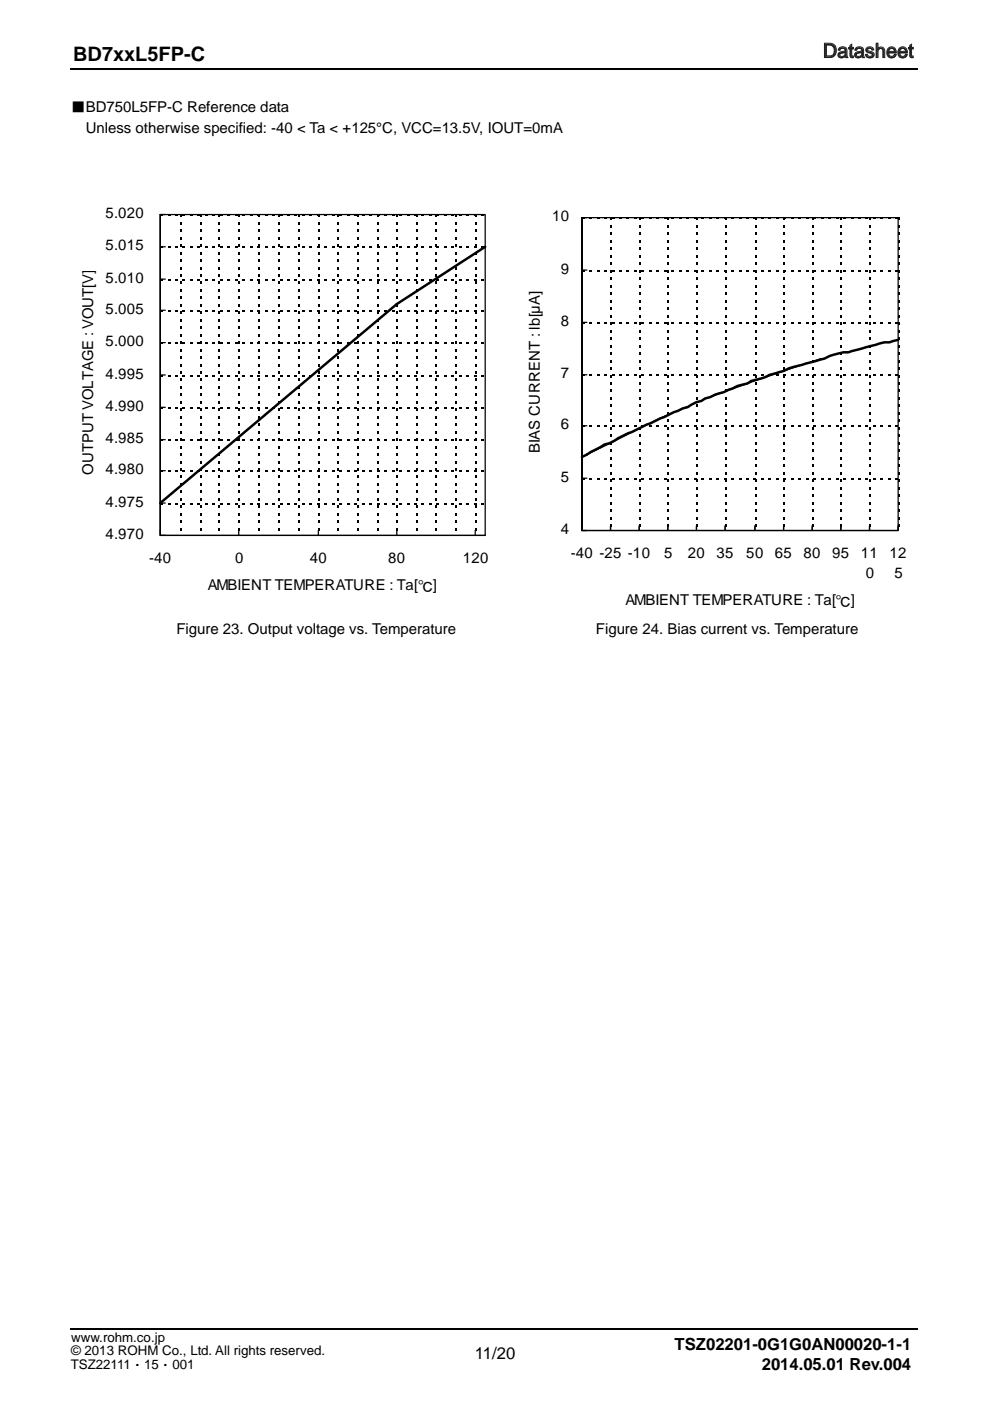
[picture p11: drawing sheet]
<svg xmlns="http://www.w3.org/2000/svg" width="210mm" height="297mm" viewBox="0 0 210 297" stroke-linecap="round" stroke-linejoin="round" font-family="sans-serif">
<defs><g id="words">
<text font-size="4.2" x="15.5" y="12.9">BD7xxL5FP-C</text>
<text font-size="4.2" fill="#231f20" x="174.5" y="12.2">Datasheet</text>
<g font-size="3.5">
<text x="143.1" y="286.3">TSZ02201-0G1G0AN00020-1-1</text>
<text x="100.7" y="288.2">11/20</text>
<text x="161.6" y="290.5">2014.05.01 Rev.004</text>
</g>
<g font-size="3.2">
<text x="15" y="23.7">■BD750L5FP-C Reference data</text>
<text x="18.2" y="28.3">Unless otherwise specified: -40 &lt; Ta &lt; +125°C, VCC=13.5V, IOUT=0mA</text>
<text x="22.4" y="46.2">5.020</text>
<text x="117.1" y="46.9">10</text>
<text x="22.4" y="53.1">5.015</text>
<text x="22.4" y="59.9">5.010</text>
<text x="119" y="58">9</text>
<text x="22.4" y="66.5">5.005</text>
<text x="119" y="69.1">8</text>
<text x="22.4" y="73.4">5.000</text>
<text x="22.4" y="80.3">4.995</text>
<text x="119" y="80.2">7</text>
<text x="22.4" y="87.1">4.990</text>
<text x="22.4" y="94">4.985</text>
<text x="119" y="91">6</text>
<text x="19.8" y="100.6" transform="rotate(-90 19.8 100.6)">OUTPUT VOLTAGE : VOUT[V]</text>
<text x="22.4" y="100.6">4.980</text>
<text x="114.5" y="96.1" transform="rotate(-90 114.5 96.1)">BIAS CURRENT : lb[μA]</text>
<text x="22.4" y="107.4">4.975</text>
<text x="119" y="102.2">5</text>
<text x="119" y="113.2">4</text>
<text x="22.4" y="114.3">4.970</text>
<text x="31.6" y="119.3">-40</text>
<text x="49.8" y="119.3">0</text>
<text x="65.7" y="119.3">40</text>
<text x="82.3" y="119.3">80</text>
<text x="98.2" y="119.3">120</text>
<text x="121.1" y="118.3">-40 -25 -10</text>
<text x="140.9" y="118.3">5</text>
<text x="145.9" y="118.3">20</text>
<text x="152" y="118.3">35</text>
<text x="158.3" y="118.3">50</text>
<text x="164.4" y="118.3">65</text>
<text x="170.4" y="118.3">80</text>
<text x="176.5" y="118.3">95</text>
<text x="182.6" y="118.3">11</text>
<text x="188.7" y="118.3">12</text>
<text x="44" y="125.1">AMBIENT TEMPERATURE : Ta[℃]</text>
<text x="183.6" y="122.5">0</text>
<text x="189.7" y="122.5">5</text>
<text x="132.7" y="128.3">AMBIENT TEMPERATURE : Ta[℃]</text>
<text x="37.4" y="134.5">Figure 23. Output voltage vs. Temperature</text>
<text x="126.4" y="134.5">Figure 24. Bias current vs. Temperature</text>
</g>
<g font-size="2.8">
<text x="15.1" y="287.2">© 2013 ROHM Co., Ltd. All rights reserved.</text>
<text x="15.1" y="284.5">www.rohm.co.jp</text>
<text x="15" y="290.2">TSZ22111・15・001</text>
</g>
</g></defs>
<path d="M15 281.9h179.7" fill="none" stroke="#010202" stroke-width=".32"/>
<path d="M15 14.6h179.7" fill="none" stroke="#010202" stroke-width=".34"/>
<path d="M34 45.5h68.9v68h-68.9z" fill="#fff"/>
<g fill="#000">
<path d="M34 59.2h.5v.3h-.5zM34 52.3h.5v.3h-.5zM34 45.5h.5v.2h-.5zM35.6 59.2h.5v.3h-.5zM35.6 52.3h.5v.3h-.5zM35.6 45.5h.5v.2h-.5zM37.2 59.2h.5v.3h-.5zM37.2 52.3h.5v.3h-.5zM37.2 45.5h.5v.2h-.5zM38.2 45.5h.3v.5h-.3zM38.2 47.1h.3v.5h-.3zM38.2 48.6h.3v.6h-.3z"/>
<path d="M38.2 50.2h.3v.6h-.3zM38.2 51.8h.3v.5h-.3zM38.2 53.4h.3v.5h-.3zM38.2 55h.3v.5h-.3zM38.2 56.6h.3v.5h-.3zM38.2 58.1h.3v.6h-.3zM38.8 59.2h.5v.3h-.5zM38.8 52.3h.5v.3h-.5zM38.8 45.5h.5v.2h-.5zM40.3 59.2h.6v.3h-.6zM40.3 52.3h.6v.3h-.6zM40.3 45.5h.6v.2h-.6z"/>
<path d="M41.9 59.2h.5v.3h-.5zM41.9 52.3h.5v.3h-.5zM41.9 45.5h.5v.2h-.5zM42.4 45.5h.3v.5h-.3zM42.4 47.1h.3v.5h-.3zM42.4 48.6h.3v.6h-.3zM42.4 50.2h.3v.6h-.3zM42.4 51.8h.3v.5h-.3zM42.4 53.4h.3v.5h-.3zM42.4 55h.3v.5h-.3zM42.4 56.6h.3v.5h-.3zM42.4 58.1h.3v.6h-.3z"/>
<path d="M43.5 59.2h.5v.3h-.5zM43.5 52.3h.5v.3h-.5zM43.5 45.5h.5v.2h-.5zM45.1 59.2h.5v.3h-.5zM45.1 52.3h.5v.3h-.5zM45.1 45.5h.5v.2h-.5zM46.4 45.5h.3v.5h-.3zM46.4 47.1h.3v.5h-.3zM46.4 48.6h.3v.6h-.3zM46.4 50.2h.3v.6h-.3zM46.4 51.8h.3v.5h-.3zM46.4 53.4h.3v.5h-.3z"/>
<path d="M46.4 55h.3v.5h-.3zM46.4 56.6h.3v.5h-.3zM46.4 58.1h.3v.6h-.3zM46.7 59.2h.5v.3h-.5zM46.7 52.3h.5v.3h-.5zM46.7 45.5h.5v.2h-.5zM48.3 59.2h.5v.3h-.5zM48.3 52.3h.5v.3h-.5zM48.3 45.5h.5v.2h-.5zM49.8 59.2h.6v.3h-.6zM49.8 52.3h.6v.3h-.6zM49.8 45.5h.6v.2h-.6z"/>
<path d="M50.6 45.5h.3v.5h-.3zM50.6 47.1h.3v.5h-.3zM50.6 48.6h.3v.6h-.3zM50.6 50.2h.3v.6h-.3zM50.6 51.8h.3v.5h-.3zM50.6 53.4h.3v.5h-.3zM50.6 55h.3v.5h-.3zM50.6 56.6h.3v.5h-.3zM50.6 58.1h.3v.6h-.3zM51.4 59.2h.5v.3h-.5zM51.4 52.3h.5v.3h-.5zM51.4 45.5h.5v.2h-.5z"/>
<path d="M53 59.2h.5v.3h-.5zM53 52.3h.5v.3h-.5zM53 45.5h.5v.2h-.5zM54.6 59.2h.5v.3h-.5zM54.6 52.3h.5v.3h-.5zM54.6 45.5h.5v.2h-.5zM54.9 45.5h.2v.5h-.2zM54.9 47.1h.2v.5h-.2zM54.9 48.6h.2v.6h-.2zM54.9 50.2h.2v.6h-.2zM54.9 51.8h.2v.5h-.2zM54.9 53.4h.2v.5h-.2z"/>
<path d="M54.9 55h.2v.5h-.2zM54.9 56.6h.2v.5h-.2zM54.9 58.1h.2v.6h-.2zM56.2 59.2h.5v.3h-.5zM56.2 52.3h.5v.3h-.5zM56.2 45.5h.5v.2h-.5zM57.8 59.2h.5v.3h-.5zM57.8 52.3h.5v.3h-.5zM57.8 45.5h.5v.2h-.5zM59.1 45.5h.3v.5h-.3zM59.1 47.1h.3v.5h-.3zM59.1 48.6h.3v.6h-.3z"/>
<path d="M59.1 50.2h.3v.6h-.3zM59.1 51.8h.3v.5h-.3zM59.1 53.4h.3v.5h-.3zM59.1 55h.3v.5h-.3zM59.1 56.6h.3v.5h-.3zM59.1 58.1h.3v.6h-.3zM59.4 59.2h.5v.3h-.5zM59.4 52.3h.5v.3h-.5zM59.4 45.5h.5v.2h-.5zM60.9 59.2h.6v.3h-.6zM60.9 52.3h.6v.3h-.6zM60.9 45.5h.6v.2h-.6z"/>
<path d="M62.5 59.2h.5v.3h-.5zM62.5 52.3h.5v.3h-.5zM62.5 45.5h.5v.2h-.5zM63.3 45.5h.3v.5h-.3zM63.3 47.1h.3v.5h-.3zM63.3 48.6h.3v.6h-.3zM63.3 50.2h.3v.6h-.3zM63.3 51.8h.3v.5h-.3zM63.3 53.4h.3v.5h-.3zM63.3 55h.3v.5h-.3zM63.3 56.6h.3v.5h-.3zM63.3 58.1h.3v.6h-.3z"/>
<path d="M64.1 59.2h.5v.3h-.5zM64.1 52.3h.5v.3h-.5zM64.1 45.5h.5v.2h-.5zM65.7 59.2h.5v.3h-.5zM65.7 52.3h.5v.3h-.5zM65.7 45.5h.5v.2h-.5zM67.3 59.2h.5v.3h-.5zM67.3 52.3h.5v.3h-.5zM67.3 45.5h.5v.2h-.5zM67.5 45.5h.3v.5h-.3zM67.5 47.1h.3v.5h-.3zM67.5 48.6h.3v.6h-.3z"/>
<path d="M67.5 50.2h.3v.6h-.3zM67.5 51.8h.3v.5h-.3zM67.5 53.4h.3v.5h-.3zM67.5 55h.3v.5h-.3zM67.5 56.6h.3v.5h-.3zM67.5 58.1h.3v.6h-.3zM68.9 59.2h.5v.3h-.5zM68.9 52.3h.5v.3h-.5zM68.9 45.5h.5v.2h-.5zM70.4 59.2h.6v.3h-.6zM70.4 52.3h.6v.3h-.6zM70.4 45.5h.6v.2h-.6z"/>
<path d="M71.5 45.5h.3v.5h-.3zM71.5 47.1h.3v.5h-.3zM71.5 48.6h.3v.6h-.3zM71.5 50.2h.3v.6h-.3zM71.5 51.8h.3v.5h-.3zM71.5 53.4h.3v.5h-.3zM71.5 55h.3v.5h-.3zM71.5 56.6h.3v.5h-.3zM71.5 58.1h.3v.6h-.3zM72 59.2h.5v.3h-.5zM72 52.3h.5v.3h-.5zM72 45.5h.5v.2h-.5z"/>
<path d="M73.6 59.2h.5v.3h-.5zM73.6 52.3h.5v.3h-.5zM73.6 45.5h.5v.2h-.5zM75.2 59.2h.5v.3h-.5zM75.2 52.3h.5v.3h-.5zM75.2 45.5h.5v.2h-.5zM75.7 45.5h.3v.5h-.3zM75.7 47.1h.3v.5h-.3zM75.7 48.6h.3v.6h-.3zM75.7 50.2h.3v.6h-.3zM75.7 51.8h.3v.5h-.3zM75.7 53.4h.3v.5h-.3z"/>
<path d="M75.7 55h.3v.5h-.3zM75.7 56.6h.3v.5h-.3zM75.7 58.1h.3v.6h-.3zM76.8 59.2h.5v.3h-.5zM76.8 52.3h.5v.3h-.5zM76.8 45.5h.5v.2h-.5zM78.4 59.2h.5v.3h-.5zM78.4 52.3h.5v.3h-.5zM78.4 45.5h.5v.2h-.5zM79.9 59.2h.6v.3h-.6zM79.9 52.3h.6v.3h-.6zM79.9 45.5h.6v.2h-.6z"/>
<path d="M79.9 45.5h.3v.5h-.3zM79.9 47.1h.3v.5h-.3zM79.9 48.6h.3v.6h-.3zM79.9 50.2h.3v.6h-.3zM79.9 51.8h.3v.5h-.3zM79.9 53.4h.3v.5h-.3zM79.9 55h.3v.5h-.3zM79.9 56.6h.3v.5h-.3zM79.9 58.1h.3v.6h-.3zM81.5 59.2h.5v.3h-.5zM81.5 52.3h.5v.3h-.5zM81.5 45.5h.5v.2h-.5z"/>
<path d="M83.1 59.2h.5v.3h-.5zM83.1 52.3h.5v.3h-.5zM83.1 45.5h.5v.2h-.5zM84.2 45.5h.2v.5h-.2zM84.2 47.1h.2v.5h-.2zM84.2 48.6h.2v.6h-.2zM84.2 50.2h.2v.6h-.2zM84.2 51.8h.2v.5h-.2zM84.2 53.4h.2v.5h-.2zM84.2 55h.2v.5h-.2zM84.2 56.6h.2v.5h-.2zM84.2 58.1h.2v.6h-.2z"/>
<path d="M84.7 59.2h.5v.3h-.5zM84.7 52.3h.5v.3h-.5zM84.7 45.5h.5v.2h-.5zM86.3 59.2h.5v.3h-.5zM86.3 52.3h.5v.3h-.5zM86.3 45.5h.5v.2h-.5zM87.9 59.2h.5v.3h-.5zM87.9 52.3h.5v.3h-.5zM87.9 45.5h.5v.2h-.5zM88.4 45.5h.2v.5h-.2zM88.4 47.1h.2v.5h-.2zM88.4 48.6h.2v.6h-.2z"/>
<path d="M88.4 50.2h.2v.6h-.2zM88.4 51.8h.2v.5h-.2zM88.4 53.4h.2v.5h-.2zM88.4 55h.2v.5h-.2zM88.4 56.6h.2v.5h-.2zM88.4 58.1h.2v.6h-.2zM89.5 59.2h.5v.3h-.5zM89.5 52.3h.5v.3h-.5zM89.5 45.5h.5v.2h-.5zM91 59.2h.6v.3h-.6zM91 52.3h.6v.3h-.6zM91 45.5h.6v.2h-.6z"/>
<path d="M92.4 45.5h.2v.5h-.2zM92.4 47.1h.2v.5h-.2zM92.4 48.6h.2v.6h-.2zM92.4 50.2h.2v.6h-.2zM92.4 51.8h.2v.5h-.2zM92.4 53.4h.2v.5h-.2zM92.4 55h.2v.5h-.2zM92.4 56.6h.2v.5h-.2zM92.4 58.1h.2v.6h-.2zM92.6 59.2h.5v.3h-.5zM92.6 52.3h.5v.3h-.5zM92.6 45.5h.5v.2h-.5z"/>
<path d="M94.2 59.2h.5v.3h-.5zM94.2 52.3h.5v.3h-.5zM94.2 45.5h.5v.2h-.5zM95.8 59.2h.5v.3h-.5zM95.8 52.3h.5v.3h-.5zM95.8 45.5h.5v.2h-.5zM96.6 45.5h.2v.5h-.2zM96.6 47.1h.2v.5h-.2zM96.6 48.6h.2v.6h-.2zM96.6 50.2h.2v.6h-.2zM96.6 51.8h.2v.5h-.2zM96.6 53.4h.2v.5h-.2z"/>
<path d="M96.6 55h.2v.5h-.2zM96.6 56.6h.2v.5h-.2zM96.6 58.1h.2v.6h-.2zM97.4 59.2h.5v.3h-.5zM97.4 52.3h.5v.3h-.5zM97.4 45.5h.5v.2h-.5zM99 59.2h.5v.3h-.5zM99 52.3h.5v.3h-.5zM99 45.5h.5v.2h-.5zM100.5 59.2h.6v.3h-.6zM100.5 52.3h.6v.3h-.6zM100.5 45.5h.6v.2h-.6z"/>
<path d="M100.8 45.5h.3v.5h-.3zM100.8 47.1h.3v.5h-.3zM100.8 48.6h.3v.6h-.3zM100.8 50.2h.3v.6h-.3zM100.8 51.8h.3v.5h-.3zM100.8 53.4h.3v.5h-.3zM100.8 55h.3v.5h-.3zM100.8 56.6h.3v.5h-.3zM100.8 58.1h.3v.6h-.3zM102.1 59.2h.5v.3h-.5zM102.1 52.3h.5v.3h-.5zM102.1 45.5h.5v.2h-.5z"/>
<path d="M34 79.5h.5v.3h-.5zM34 72.6h.5v.3h-.5zM34 65.8h.5v.2h-.5zM35.6 79.5h.5v.3h-.5zM35.6 72.6h.5v.3h-.5zM35.6 65.8h.5v.2h-.5zM37.2 79.5h.5v.3h-.5zM37.2 72.6h.5v.3h-.5zM37.2 65.8h.5v.2h-.5zM38.2 59.7h.3v.5h-.3zM38.2 61.3h.3v.5h-.3zM38.2 62.9h.3v.5h-.3z"/>
<path d="M38.2 64.5h.3v.5h-.3zM38.2 66h.3v.6h-.3zM38.2 67.6h.3v.6h-.3zM38.2 69.2h.3v.5h-.3zM38.2 70.8h.3v.5h-.3zM38.2 72.4h.3v.5h-.3zM38.2 74h.3v.5h-.3zM38.2 75.5h.3v.6h-.3zM38.2 77.1h.3v.6h-.3zM38.2 78.7h.3v.5h-.3zM38.8 79.5h.5v.3h-.5zM38.8 72.6h.5v.3h-.5z"/>
<path d="M38.8 65.8h.5v.2h-.5zM40.3 79.5h.6v.3h-.6zM40.3 72.6h.6v.3h-.6zM40.3 65.8h.6v.2h-.6zM41.9 79.5h.5v.3h-.5zM41.9 72.6h.5v.3h-.5zM41.9 65.8h.5v.2h-.5zM42.4 59.7h.3v.5h-.3zM42.4 61.3h.3v.5h-.3zM42.4 62.9h.3v.5h-.3zM42.4 64.5h.3v.5h-.3zM42.4 66h.3v.6h-.3z"/>
<path d="M42.4 67.6h.3v.6h-.3zM42.4 69.2h.3v.5h-.3zM42.4 70.8h.3v.5h-.3zM42.4 72.4h.3v.5h-.3zM42.4 74h.3v.5h-.3zM42.4 75.5h.3v.6h-.3zM42.4 77.1h.3v.6h-.3zM42.4 78.7h.3v.5h-.3zM43.5 79.5h.5v.3h-.5zM43.5 72.6h.5v.3h-.5zM43.5 65.8h.5v.2h-.5zM45.1 79.5h.5v.3h-.5z"/>
<path d="M45.1 72.6h.5v.3h-.5zM45.1 65.8h.5v.2h-.5zM46.4 59.7h.3v.5h-.3zM46.4 61.3h.3v.5h-.3zM46.4 62.9h.3v.5h-.3zM46.4 64.5h.3v.5h-.3zM46.4 66h.3v.6h-.3zM46.4 67.6h.3v.6h-.3zM46.4 69.2h.3v.5h-.3zM46.4 70.8h.3v.5h-.3zM46.4 72.4h.3v.5h-.3zM46.4 74h.3v.5h-.3z"/>
<path d="M46.4 75.5h.3v.6h-.3zM46.4 77.1h.3v.6h-.3zM46.4 78.7h.3v.5h-.3zM46.7 79.5h.5v.3h-.5zM46.7 72.6h.5v.3h-.5zM46.7 65.8h.5v.2h-.5zM48.3 79.5h.5v.3h-.5zM48.3 72.6h.5v.3h-.5zM48.3 65.8h.5v.2h-.5zM49.8 79.5h.6v.3h-.6zM49.8 72.6h.6v.3h-.6zM49.8 65.8h.6v.2h-.6z"/>
<path d="M50.6 59.7h.3v.5h-.3zM50.6 61.3h.3v.5h-.3zM50.6 62.9h.3v.5h-.3zM50.6 64.5h.3v.5h-.3zM50.6 66h.3v.6h-.3zM50.6 67.6h.3v.6h-.3zM50.6 69.2h.3v.5h-.3zM50.6 70.8h.3v.5h-.3zM50.6 72.4h.3v.5h-.3zM50.6 74h.3v.5h-.3zM50.6 75.5h.3v.6h-.3zM50.6 77.1h.3v.6h-.3z"/>
<path d="M50.6 78.7h.3v.5h-.3zM51.4 79.5h.5v.3h-.5zM51.4 72.6h.5v.3h-.5zM51.4 65.8h.5v.2h-.5zM53 79.5h.5v.3h-.5zM53 72.6h.5v.3h-.5zM53 65.8h.5v.2h-.5zM54.6 79.5h.5v.3h-.5zM54.6 72.6h.5v.3h-.5zM54.6 65.8h.5v.2h-.5zM54.9 59.7h.2v.5h-.2zM54.9 61.3h.2v.5h-.2z"/>
<path d="M54.9 62.9h.2v.5h-.2zM54.9 64.5h.2v.5h-.2zM54.9 66h.2v.6h-.2zM54.9 67.6h.2v.6h-.2zM54.9 69.2h.2v.5h-.2zM54.9 70.8h.2v.5h-.2zM54.9 72.4h.2v.5h-.2zM54.9 74h.2v.5h-.2zM54.9 75.5h.2v.6h-.2zM54.9 77.1h.2v.6h-.2zM54.9 78.7h.2v.5h-.2zM56.2 79.5h.5v.3h-.5z"/>
<path d="M56.2 72.6h.5v.3h-.5zM56.2 65.8h.5v.2h-.5zM57.8 79.5h.5v.3h-.5zM57.8 72.6h.5v.3h-.5zM57.8 65.8h.5v.2h-.5zM59.1 59.7h.3v.5h-.3zM59.1 61.3h.3v.5h-.3zM59.1 62.9h.3v.5h-.3zM59.1 64.5h.3v.5h-.3zM59.1 66h.3v.6h-.3zM59.1 67.6h.3v.6h-.3zM59.1 69.2h.3v.5h-.3z"/>
<path d="M59.1 70.8h.3v.5h-.3zM59.1 72.4h.3v.5h-.3zM59.1 74h.3v.5h-.3zM59.1 75.5h.3v.6h-.3zM59.1 77.1h.3v.6h-.3zM59.1 78.7h.3v.5h-.3zM59.4 79.5h.5v.3h-.5zM59.4 72.6h.5v.3h-.5zM59.4 65.8h.5v.2h-.5zM60.9 79.5h.6v.3h-.6zM60.9 72.6h.6v.3h-.6zM60.9 65.8h.6v.2h-.6z"/>
<path d="M62.5 79.5h.5v.3h-.5zM62.5 72.6h.5v.3h-.5zM62.5 65.8h.5v.2h-.5zM63.3 59.7h.3v.5h-.3zM63.3 61.3h.3v.5h-.3zM63.3 62.9h.3v.5h-.3zM63.3 64.5h.3v.5h-.3zM63.3 66h.3v.6h-.3zM63.3 67.6h.3v.6h-.3zM63.3 69.2h.3v.5h-.3zM63.3 70.8h.3v.5h-.3zM63.3 72.4h.3v.5h-.3z"/>
<path d="M63.3 74h.3v.5h-.3zM63.3 75.5h.3v.6h-.3zM63.3 77.1h.3v.6h-.3zM63.3 78.7h.3v.5h-.3zM64.1 79.5h.5v.3h-.5zM64.1 72.6h.5v.3h-.5zM64.1 65.8h.5v.2h-.5zM65.7 79.5h.5v.3h-.5zM65.7 72.6h.5v.3h-.5zM65.7 65.8h.5v.2h-.5zM67.3 79.5h.5v.3h-.5zM67.3 72.6h.5v.3h-.5z"/>
<path d="M67.3 65.8h.5v.2h-.5zM67.5 59.7h.3v.5h-.3zM67.5 61.3h.3v.5h-.3zM67.5 62.9h.3v.5h-.3zM67.5 64.5h.3v.5h-.3zM67.5 66h.3v.6h-.3zM67.5 67.6h.3v.6h-.3zM67.5 69.2h.3v.5h-.3zM67.5 70.8h.3v.5h-.3zM67.5 72.4h.3v.5h-.3zM67.5 74h.3v.5h-.3zM67.5 75.5h.3v.6h-.3z"/>
<path d="M67.5 77.1h.3v.6h-.3zM67.5 78.7h.3v.5h-.3zM68.9 79.5h.5v.3h-.5zM68.9 72.6h.5v.3h-.5zM68.9 65.8h.5v.2h-.5zM70.4 79.5h.6v.3h-.6zM70.4 72.6h.6v.3h-.6zM70.4 65.8h.6v.2h-.6zM71.5 59.7h.3v.5h-.3zM71.5 61.3h.3v.5h-.3zM71.5 62.9h.3v.5h-.3zM71.5 64.5h.3v.5h-.3z"/>
<path d="M71.5 66h.3v.6h-.3zM71.5 67.6h.3v.6h-.3zM71.5 69.2h.3v.5h-.3zM71.5 70.8h.3v.5h-.3zM71.5 72.4h.3v.5h-.3zM71.5 74h.3v.5h-.3zM71.5 75.5h.3v.6h-.3zM71.5 77.1h.3v.6h-.3zM71.5 78.7h.3v.5h-.3zM72 79.5h.5v.3h-.5zM72 72.6h.5v.3h-.5zM72 65.8h.5v.2h-.5z"/>
<path d="M73.6 79.5h.5v.3h-.5zM73.6 72.6h.5v.3h-.5zM73.6 65.8h.5v.2h-.5zM75.2 79.5h.5v.3h-.5zM75.2 72.6h.5v.3h-.5zM75.2 65.8h.5v.2h-.5zM75.7 59.7h.3v.5h-.3zM75.7 61.3h.3v.5h-.3zM75.7 62.9h.3v.5h-.3zM75.7 64.5h.3v.5h-.3zM75.7 66h.3v.6h-.3zM75.7 67.6h.3v.6h-.3z"/>
<path d="M75.7 69.2h.3v.5h-.3zM75.7 70.8h.3v.5h-.3zM75.7 72.4h.3v.5h-.3zM75.7 74h.3v.5h-.3zM75.7 75.5h.3v.6h-.3zM75.7 77.1h.3v.6h-.3zM75.7 78.7h.3v.5h-.3zM76.8 79.5h.5v.3h-.5zM76.8 72.6h.5v.3h-.5zM76.8 65.8h.5v.2h-.5zM78.4 79.5h.5v.3h-.5zM78.4 72.6h.5v.3h-.5z"/>
<path d="M78.4 65.8h.5v.2h-.5zM79.9 79.5h.6v.3h-.6zM79.9 72.6h.6v.3h-.6zM79.9 65.8h.6v.2h-.6zM79.9 59.7h.3v.5h-.3zM79.9 61.3h.3v.5h-.3zM79.9 62.9h.3v.5h-.3zM79.9 64.5h.3v.5h-.3zM79.9 66h.3v.6h-.3zM79.9 67.6h.3v.6h-.3zM79.9 69.2h.3v.5h-.3zM79.9 70.8h.3v.5h-.3z"/>
<path d="M79.9 72.4h.3v.5h-.3zM79.9 74h.3v.5h-.3zM79.9 75.5h.3v.6h-.3zM79.9 77.1h.3v.6h-.3zM79.9 78.7h.3v.5h-.3zM81.5 79.5h.5v.3h-.5zM81.5 72.6h.5v.3h-.5zM81.5 65.8h.5v.2h-.5zM83.1 79.5h.5v.3h-.5zM83.1 72.6h.5v.3h-.5zM83.1 65.8h.5v.2h-.5zM84.2 59.7h.2v.5h-.2z"/>
<path d="M84.2 61.3h.2v.5h-.2zM84.2 62.9h.2v.5h-.2zM84.2 64.5h.2v.5h-.2zM84.2 66h.2v.6h-.2zM84.2 67.6h.2v.6h-.2zM84.2 69.2h.2v.5h-.2zM84.2 70.8h.2v.5h-.2zM84.2 72.4h.2v.5h-.2zM84.2 74h.2v.5h-.2zM84.2 75.5h.2v.6h-.2zM84.2 77.1h.2v.6h-.2zM84.2 78.7h.2v.5h-.2z"/>
<path d="M84.7 79.5h.5v.3h-.5zM84.7 72.6h.5v.3h-.5zM84.7 65.8h.5v.2h-.5zM86.3 79.5h.5v.3h-.5zM86.3 72.6h.5v.3h-.5zM86.3 65.8h.5v.2h-.5zM87.9 79.5h.5v.3h-.5zM87.9 72.6h.5v.3h-.5zM87.9 65.8h.5v.2h-.5zM88.4 59.7h.2v.5h-.2zM88.4 61.3h.2v.5h-.2zM88.4 62.9h.2v.5h-.2z"/>
<path d="M88.4 64.5h.2v.5h-.2zM88.4 66h.2v.6h-.2zM88.4 67.6h.2v.6h-.2zM88.4 69.2h.2v.5h-.2zM88.4 70.8h.2v.5h-.2zM88.4 72.4h.2v.5h-.2zM88.4 74h.2v.5h-.2zM88.4 75.5h.2v.6h-.2zM88.4 77.1h.2v.6h-.2zM88.4 78.7h.2v.5h-.2zM89.5 79.5h.5v.3h-.5zM89.5 72.6h.5v.3h-.5z"/>
<path d="M89.5 65.8h.5v.2h-.5zM91 79.5h.6v.3h-.6zM91 72.6h.6v.3h-.6zM91 65.8h.6v.2h-.6zM92.4 59.7h.2v.5h-.2zM92.4 61.3h.2v.5h-.2zM92.4 62.9h.2v.5h-.2zM92.4 64.5h.2v.5h-.2zM92.4 66h.2v.6h-.2zM92.4 67.6h.2v.6h-.2zM92.4 69.2h.2v.5h-.2zM92.4 70.8h.2v.5h-.2z"/>
<path d="M92.4 72.4h.2v.5h-.2zM92.4 74h.2v.5h-.2zM92.4 75.5h.2v.6h-.2zM92.4 77.1h.2v.6h-.2zM92.4 78.7h.2v.5h-.2zM92.6 79.5h.5v.3h-.5zM92.6 72.6h.5v.3h-.5zM92.6 65.8h.5v.2h-.5zM94.2 79.5h.5v.3h-.5zM94.2 72.6h.5v.3h-.5zM94.2 65.8h.5v.2h-.5zM95.8 79.5h.5v.3h-.5z"/>
<path d="M95.8 72.6h.5v.3h-.5zM95.8 65.8h.5v.2h-.5zM96.6 59.7h.2v.5h-.2zM96.6 61.3h.2v.5h-.2zM96.6 62.9h.2v.5h-.2zM96.6 64.5h.2v.5h-.2zM96.6 66h.2v.6h-.2zM96.6 67.6h.2v.6h-.2zM96.6 69.2h.2v.5h-.2zM96.6 70.8h.2v.5h-.2zM96.6 72.4h.2v.5h-.2zM96.6 74h.2v.5h-.2z"/>
<path d="M96.6 75.5h.2v.6h-.2zM96.6 77.1h.2v.6h-.2zM96.6 78.7h.2v.5h-.2zM97.4 79.5h.5v.3h-.5zM97.4 72.6h.5v.3h-.5zM97.4 65.8h.5v.2h-.5zM99 79.5h.5v.3h-.5zM99 72.6h.5v.3h-.5zM99 65.8h.5v.2h-.5zM100.5 79.5h.6v.3h-.6zM100.5 72.6h.6v.3h-.6zM100.5 65.8h.6v.2h-.6z"/>
<path d="M100.8 59.7h.3v.5h-.3zM100.8 61.3h.3v.5h-.3zM100.8 62.9h.3v.5h-.3zM100.8 64.5h.3v.5h-.3zM100.8 66h.3v.6h-.3zM100.8 67.6h.3v.6h-.3zM100.8 69.2h.3v.5h-.3zM100.8 70.8h.3v.5h-.3zM100.8 72.4h.3v.5h-.3zM100.8 74h.3v.5h-.3zM100.8 75.5h.3v.6h-.3zM100.8 77.1h.3v.6h-.3z"/>
<path d="M100.8 78.7h.3v.5h-.3zM102.1 79.5h.5v.3h-.5zM102.1 72.6h.5v.3h-.5zM102.1 65.8h.5v.2h-.5zM34 93.2h.5v.3h-.5zM34 86.4h.5v.2h-.5zM35.6 93.2h.5v.3h-.5zM35.6 86.4h.5v.2h-.5zM37.2 93.2h.5v.3h-.5zM37.2 86.4h.5v.2h-.5zM38.2 80.3h.3v.5h-.3zM38.2 81.9h.3v.5h-.3z"/>
<path d="M38.2 83.5h.3v.5h-.3zM38.2 85h.3v.6h-.3zM38.2 86.6h.3v.5h-.3zM38.2 88.2h.3v.5h-.3zM38.2 89.8h.3v.5h-.3zM38.2 91.4h.3v.5h-.3zM38.2 92.9h.3v.6h-.3zM38.2 94.5h.3v.6h-.3zM38.2 96.1h.3v.5h-.3zM38.2 97.7h.3v.5h-.3zM38.2 99.3h.3v.5h-.3zM38.8 93.2h.5v.3h-.5z"/>
<path d="M38.8 86.4h.5v.2h-.5zM40.3 93.2h.6v.3h-.6zM40.3 86.4h.6v.2h-.6zM41.9 93.2h.5v.3h-.5zM41.9 86.4h.5v.2h-.5zM42.4 80.3h.3v.5h-.3zM42.4 81.9h.3v.5h-.3zM42.4 83.5h.3v.5h-.3zM42.4 85h.3v.6h-.3zM42.4 86.6h.3v.5h-.3zM42.4 88.2h.3v.5h-.3zM42.4 89.8h.3v.5h-.3z"/>
<path d="M42.4 91.4h.3v.5h-.3zM42.4 92.9h.3v.6h-.3zM42.4 94.5h.3v.6h-.3zM42.4 96.1h.3v.5h-.3zM42.4 97.7h.3v.5h-.3zM42.4 99.3h.3v.5h-.3zM43.5 93.2h.5v.3h-.5zM43.5 86.4h.5v.2h-.5zM45.1 93.2h.5v.3h-.5zM45.1 86.4h.5v.2h-.5zM46.4 80.3h.3v.5h-.3zM46.4 81.9h.3v.5h-.3z"/>
<path d="M46.4 83.5h.3v.5h-.3zM46.4 85h.3v.6h-.3zM46.4 86.6h.3v.5h-.3zM46.4 88.2h.3v.5h-.3zM46.4 89.8h.3v.5h-.3zM46.4 91.4h.3v.5h-.3zM46.4 92.9h.3v.6h-.3zM46.4 94.5h.3v.6h-.3zM46.4 96.1h.3v.5h-.3zM46.4 97.7h.3v.5h-.3zM46.4 99.3h.3v.5h-.3zM46.7 93.2h.5v.3h-.5z"/>
<path d="M46.7 86.4h.5v.2h-.5zM48.3 93.2h.5v.3h-.5zM48.3 86.4h.5v.2h-.5zM49.8 93.2h.6v.3h-.6zM49.8 86.4h.6v.2h-.6zM50.6 80.3h.3v.5h-.3zM50.6 81.9h.3v.5h-.3zM50.6 83.5h.3v.5h-.3zM50.6 85h.3v.6h-.3zM50.6 86.6h.3v.5h-.3zM50.6 88.2h.3v.5h-.3zM50.6 89.8h.3v.5h-.3z"/>
<path d="M50.6 91.4h.3v.5h-.3zM50.6 92.9h.3v.6h-.3zM50.6 94.5h.3v.6h-.3zM50.6 96.1h.3v.5h-.3zM50.6 97.7h.3v.5h-.3zM50.6 99.3h.3v.5h-.3zM51.4 93.2h.5v.3h-.5zM51.4 86.4h.5v.2h-.5zM53 93.2h.5v.3h-.5zM53 86.4h.5v.2h-.5zM54.6 93.2h.5v.3h-.5zM54.6 86.4h.5v.2h-.5z"/>
<path d="M54.9 80.3h.2v.5h-.2zM54.9 81.9h.2v.5h-.2zM54.9 83.5h.2v.5h-.2zM54.9 85h.2v.6h-.2zM54.9 86.6h.2v.5h-.2zM54.9 88.2h.2v.5h-.2zM54.9 89.8h.2v.5h-.2zM54.9 91.4h.2v.5h-.2zM54.9 92.9h.2v.6h-.2zM54.9 94.5h.2v.6h-.2zM54.9 96.1h.2v.5h-.2zM54.9 97.7h.2v.5h-.2z"/>
<path d="M54.9 99.3h.2v.5h-.2zM56.2 93.2h.5v.3h-.5zM56.2 86.4h.5v.2h-.5zM57.8 93.2h.5v.3h-.5zM57.8 86.4h.5v.2h-.5zM59.1 80.3h.3v.5h-.3zM59.1 81.9h.3v.5h-.3zM59.1 83.5h.3v.5h-.3zM59.1 85h.3v.6h-.3zM59.1 86.6h.3v.5h-.3zM59.1 88.2h.3v.5h-.3zM59.1 89.8h.3v.5h-.3z"/>
<path d="M59.1 91.4h.3v.5h-.3zM59.1 92.9h.3v.6h-.3zM59.1 94.5h.3v.6h-.3zM59.1 96.1h.3v.5h-.3zM59.1 97.7h.3v.5h-.3zM59.1 99.3h.3v.5h-.3zM59.4 93.2h.5v.3h-.5zM59.4 86.4h.5v.2h-.5zM60.9 93.2h.6v.3h-.6zM60.9 86.4h.6v.2h-.6zM62.5 93.2h.5v.3h-.5zM62.5 86.4h.5v.2h-.5z"/>
<path d="M63.3 80.3h.3v.5h-.3zM63.3 81.9h.3v.5h-.3zM63.3 83.5h.3v.5h-.3zM63.3 85h.3v.6h-.3zM63.3 86.6h.3v.5h-.3zM63.3 88.2h.3v.5h-.3zM63.3 89.8h.3v.5h-.3zM63.3 91.4h.3v.5h-.3zM63.3 92.9h.3v.6h-.3zM63.3 94.5h.3v.6h-.3zM63.3 96.1h.3v.5h-.3zM63.3 97.7h.3v.5h-.3z"/>
<path d="M63.3 99.3h.3v.5h-.3zM64.1 93.2h.5v.3h-.5zM64.1 86.4h.5v.2h-.5zM65.7 93.2h.5v.3h-.5zM65.7 86.4h.5v.2h-.5zM67.3 93.2h.5v.3h-.5zM67.3 86.4h.5v.2h-.5zM67.5 80.3h.3v.5h-.3zM67.5 81.9h.3v.5h-.3zM67.5 83.5h.3v.5h-.3zM67.5 85h.3v.6h-.3zM67.5 86.6h.3v.5h-.3z"/>
<path d="M67.5 88.2h.3v.5h-.3zM67.5 89.8h.3v.5h-.3zM67.5 91.4h.3v.5h-.3zM67.5 92.9h.3v.6h-.3zM67.5 94.5h.3v.6h-.3zM67.5 96.1h.3v.5h-.3zM67.5 97.7h.3v.5h-.3zM67.5 99.3h.3v.5h-.3zM68.9 93.2h.5v.3h-.5zM68.9 86.4h.5v.2h-.5zM70.4 93.2h.6v.3h-.6zM70.4 86.4h.6v.2h-.6z"/>
<path d="M71.5 80.3h.3v.5h-.3zM71.5 81.9h.3v.5h-.3zM71.5 83.5h.3v.5h-.3zM71.5 85h.3v.6h-.3zM71.5 86.6h.3v.5h-.3zM71.5 88.2h.3v.5h-.3zM71.5 89.8h.3v.5h-.3zM71.5 91.4h.3v.5h-.3zM71.5 92.9h.3v.6h-.3zM71.5 94.5h.3v.6h-.3zM71.5 96.1h.3v.5h-.3zM71.5 97.7h.3v.5h-.3z"/>
<path d="M71.5 99.3h.3v.5h-.3zM72 93.2h.5v.3h-.5zM72 86.4h.5v.2h-.5zM73.6 93.2h.5v.3h-.5zM73.6 86.4h.5v.2h-.5zM75.2 93.2h.5v.3h-.5zM75.2 86.4h.5v.2h-.5zM75.7 80.3h.3v.5h-.3zM75.7 81.9h.3v.5h-.3zM75.7 83.5h.3v.5h-.3zM75.7 85h.3v.6h-.3zM75.7 86.6h.3v.5h-.3z"/>
<path d="M75.7 88.2h.3v.5h-.3zM75.7 89.8h.3v.5h-.3zM75.7 91.4h.3v.5h-.3zM75.7 92.9h.3v.6h-.3zM75.7 94.5h.3v.6h-.3zM75.7 96.1h.3v.5h-.3zM75.7 97.7h.3v.5h-.3zM75.7 99.3h.3v.5h-.3zM76.8 93.2h.5v.3h-.5zM76.8 86.4h.5v.2h-.5zM78.4 93.2h.5v.3h-.5zM78.4 86.4h.5v.2h-.5z"/>
<path d="M79.9 93.2h.6v.3h-.6zM79.9 86.4h.6v.2h-.6zM79.9 80.3h.3v.5h-.3zM79.9 81.9h.3v.5h-.3zM79.9 83.5h.3v.5h-.3zM79.9 85h.3v.6h-.3zM79.9 86.6h.3v.5h-.3zM79.9 88.2h.3v.5h-.3zM79.9 89.8h.3v.5h-.3zM79.9 91.4h.3v.5h-.3zM79.9 92.9h.3v.6h-.3zM79.9 94.5h.3v.6h-.3z"/>
<path d="M79.9 96.1h.3v.5h-.3zM79.9 97.7h.3v.5h-.3zM79.9 99.3h.3v.5h-.3zM81.5 93.2h.5v.3h-.5zM81.5 86.4h.5v.2h-.5zM83.1 93.2h.5v.3h-.5zM83.1 86.4h.5v.2h-.5zM84.2 80.3h.2v.5h-.2zM84.2 81.9h.2v.5h-.2zM84.2 83.5h.2v.5h-.2zM84.2 85h.2v.6h-.2zM84.2 86.6h.2v.5h-.2z"/>
<path d="M84.2 88.2h.2v.5h-.2zM84.2 89.8h.2v.5h-.2zM84.2 91.4h.2v.5h-.2zM84.2 92.9h.2v.6h-.2zM84.2 94.5h.2v.6h-.2zM84.2 96.1h.2v.5h-.2zM84.2 97.7h.2v.5h-.2zM84.2 99.3h.2v.5h-.2zM84.7 93.2h.5v.3h-.5zM84.7 86.4h.5v.2h-.5zM86.3 93.2h.5v.3h-.5zM86.3 86.4h.5v.2h-.5z"/>
<path d="M87.9 93.2h.5v.3h-.5zM87.9 86.4h.5v.2h-.5zM88.4 80.3h.2v.5h-.2zM88.4 81.9h.2v.5h-.2zM88.4 83.5h.2v.5h-.2zM88.4 85h.2v.6h-.2zM88.4 86.6h.2v.5h-.2zM88.4 88.2h.2v.5h-.2zM88.4 89.8h.2v.5h-.2zM88.4 91.4h.2v.5h-.2zM88.4 92.9h.2v.6h-.2zM88.4 94.5h.2v.6h-.2z"/>
<path d="M88.4 96.1h.2v.5h-.2zM88.4 97.7h.2v.5h-.2zM88.4 99.3h.2v.5h-.2zM89.5 93.2h.5v.3h-.5zM89.5 86.4h.5v.2h-.5zM91 93.2h.6v.3h-.6zM91 86.4h.6v.2h-.6zM92.4 80.3h.2v.5h-.2zM92.4 81.9h.2v.5h-.2zM92.4 83.5h.2v.5h-.2zM92.4 85h.2v.6h-.2zM92.4 86.6h.2v.5h-.2z"/>
<path d="M92.4 88.2h.2v.5h-.2zM92.4 89.8h.2v.5h-.2zM92.4 91.4h.2v.5h-.2zM92.4 92.9h.2v.6h-.2zM92.4 94.5h.2v.6h-.2zM92.4 96.1h.2v.5h-.2zM92.4 97.7h.2v.5h-.2zM92.4 99.3h.2v.5h-.2zM92.6 93.2h.5v.3h-.5zM92.6 86.4h.5v.2h-.5zM94.2 93.2h.5v.3h-.5zM94.2 86.4h.5v.2h-.5z"/>
<path d="M95.8 93.2h.5v.3h-.5zM95.8 86.4h.5v.2h-.5zM96.6 80.3h.2v.5h-.2zM96.6 81.9h.2v.5h-.2zM96.6 83.5h.2v.5h-.2zM96.6 85h.2v.6h-.2zM96.6 86.6h.2v.5h-.2zM96.6 88.2h.2v.5h-.2zM96.6 89.8h.2v.5h-.2zM96.6 91.4h.2v.5h-.2zM96.6 92.9h.2v.6h-.2zM96.6 94.5h.2v.6h-.2z"/>
<path d="M96.6 96.1h.2v.5h-.2zM96.6 97.7h.2v.5h-.2zM96.6 99.3h.2v.5h-.2zM97.4 93.2h.5v.3h-.5zM97.4 86.4h.5v.2h-.5zM99 93.2h.5v.3h-.5zM99 86.4h.5v.2h-.5zM100.5 93.2h.6v.3h-.6zM100.5 86.4h.6v.2h-.6zM100.8 80.3h.3v.5h-.3zM100.8 81.9h.3v.5h-.3zM100.8 83.5h.3v.5h-.3z"/>
<path d="M100.8 85h.3v.6h-.3zM100.8 86.6h.3v.5h-.3zM100.8 88.2h.3v.5h-.3zM100.8 89.8h.3v.5h-.3zM100.8 91.4h.3v.5h-.3zM100.8 92.9h.3v.6h-.3zM100.8 94.5h.3v.6h-.3zM100.8 96.1h.3v.5h-.3zM100.8 97.7h.3v.5h-.3zM100.8 99.3h.3v.5h-.3zM102.1 93.2h.5v.3h-.5zM102.1 86.4h.5v.2h-.5z"/>
<path d="M34 106.7h.5v.2h-.5zM34 99.8h.5v.3h-.5zM35.6 106.7h.5v.2h-.5zM35.6 99.8h.5v.3h-.5zM37.2 106.7h.5v.2h-.5zM37.2 99.8h.5v.3h-.5zM38.2 100.9h.3v.5h-.3zM38.2 102.4h.3v.6h-.3zM38.2 104h.3v.6h-.3zM38.2 105.6h.3v.6h-.3zM38.2 107.2h.3v.5h-.3zM38.2 108.8h.3v.5h-.3z"/>
<path d="M38.2 110.4h.3v.5h-.3zM38.2 112h.3v.5h-.3zM38.8 106.7h.5v.2h-.5zM38.8 99.8h.5v.3h-.5zM40.3 106.7h.6v.2h-.6zM40.3 99.8h.6v.3h-.6zM41.9 106.7h.5v.2h-.5zM41.9 99.8h.5v.3h-.5zM42.4 100.9h.3v.5h-.3zM42.4 102.4h.3v.6h-.3zM42.4 104h.3v.6h-.3zM42.4 105.6h.3v.6h-.3z"/>
<path d="M42.4 107.2h.3v.5h-.3zM42.4 108.8h.3v.5h-.3zM42.4 110.4h.3v.5h-.3zM42.4 112h.3v.5h-.3zM43.5 106.7h.5v.2h-.5zM43.5 99.8h.5v.3h-.5zM45.1 106.7h.5v.2h-.5zM45.1 99.8h.5v.3h-.5zM46.4 100.9h.3v.5h-.3zM46.4 102.4h.3v.6h-.3zM46.4 104h.3v.6h-.3zM46.4 105.6h.3v.6h-.3z"/>
<path d="M46.4 107.2h.3v.5h-.3zM46.4 108.8h.3v.5h-.3zM46.4 110.4h.3v.5h-.3zM46.4 112h.3v.5h-.3zM46.7 106.7h.5v.2h-.5zM46.7 99.8h.5v.3h-.5zM48.3 106.7h.5v.2h-.5zM48.3 99.8h.5v.3h-.5zM49.8 106.7h.6v.2h-.6zM49.8 99.8h.6v.3h-.6zM50.6 100.9h.3v.5h-.3zM50.6 102.4h.3v.6h-.3z"/>
<path d="M50.6 104h.3v.6h-.3zM50.6 105.6h.3v.6h-.3zM50.6 107.2h.3v.5h-.3zM50.6 108.8h.3v.5h-.3zM50.6 110.4h.3v.5h-.3zM50.6 112h.3v.5h-.3zM51.4 106.7h.5v.2h-.5zM51.4 99.8h.5v.3h-.5zM53 106.7h.5v.2h-.5zM53 99.8h.5v.3h-.5zM54.6 106.7h.5v.2h-.5zM54.6 99.8h.5v.3h-.5z"/>
<path d="M54.9 100.9h.2v.5h-.2zM54.9 102.4h.2v.6h-.2zM54.9 104h.2v.6h-.2zM54.9 105.6h.2v.6h-.2zM54.9 107.2h.2v.5h-.2zM54.9 108.8h.2v.5h-.2zM54.9 110.4h.2v.5h-.2zM54.9 112h.2v.5h-.2zM56.2 106.7h.5v.2h-.5zM56.2 99.8h.5v.3h-.5zM57.8 106.7h.5v.2h-.5zM57.8 99.8h.5v.3h-.5z"/>
<path d="M59.1 100.9h.3v.5h-.3zM59.1 102.4h.3v.6h-.3zM59.1 104h.3v.6h-.3zM59.1 105.6h.3v.6h-.3zM59.1 107.2h.3v.5h-.3zM59.1 108.8h.3v.5h-.3zM59.1 110.4h.3v.5h-.3zM59.1 112h.3v.5h-.3zM59.4 106.7h.5v.2h-.5zM59.4 99.8h.5v.3h-.5zM60.9 106.7h.6v.2h-.6zM60.9 99.8h.6v.3h-.6z"/>
<path d="M62.5 106.7h.5v.2h-.5zM62.5 99.8h.5v.3h-.5zM63.3 100.9h.3v.5h-.3zM63.3 102.4h.3v.6h-.3zM63.3 104h.3v.6h-.3zM63.3 105.6h.3v.6h-.3zM63.3 107.2h.3v.5h-.3zM63.3 108.8h.3v.5h-.3zM63.3 110.4h.3v.5h-.3zM63.3 112h.3v.5h-.3zM64.1 106.7h.5v.2h-.5zM64.1 99.8h.5v.3h-.5z"/>
<path d="M65.7 106.7h.5v.2h-.5zM65.7 99.8h.5v.3h-.5zM67.3 106.7h.5v.2h-.5zM67.3 99.8h.5v.3h-.5zM67.5 100.9h.3v.5h-.3zM67.5 102.4h.3v.6h-.3zM67.5 104h.3v.6h-.3zM67.5 105.6h.3v.6h-.3zM67.5 107.2h.3v.5h-.3zM67.5 108.8h.3v.5h-.3zM67.5 110.4h.3v.5h-.3zM67.5 112h.3v.5h-.3z"/>
<path d="M68.9 106.7h.5v.2h-.5zM68.9 99.8h.5v.3h-.5zM70.4 106.7h.6v.2h-.6zM70.4 99.8h.6v.3h-.6zM71.5 100.9h.3v.5h-.3zM71.5 102.4h.3v.6h-.3zM71.5 104h.3v.6h-.3zM71.5 105.6h.3v.6h-.3zM71.5 107.2h.3v.5h-.3zM71.5 108.8h.3v.5h-.3zM71.5 110.4h.3v.5h-.3zM71.5 112h.3v.5h-.3z"/>
<path d="M72 106.7h.5v.2h-.5zM72 99.8h.5v.3h-.5zM73.6 106.7h.5v.2h-.5zM73.6 99.8h.5v.3h-.5zM75.2 106.7h.5v.2h-.5zM75.2 99.8h.5v.3h-.5zM75.7 100.9h.3v.5h-.3zM75.7 102.4h.3v.6h-.3zM75.7 104h.3v.6h-.3zM75.7 105.6h.3v.6h-.3zM75.7 107.2h.3v.5h-.3zM75.7 108.8h.3v.5h-.3z"/>
<path d="M75.7 110.4h.3v.5h-.3zM75.7 112h.3v.5h-.3zM76.8 106.7h.5v.2h-.5zM76.8 99.8h.5v.3h-.5zM78.4 106.7h.5v.2h-.5zM78.4 99.8h.5v.3h-.5zM79.9 106.7h.6v.2h-.6zM79.9 99.8h.6v.3h-.6zM79.9 100.9h.3v.5h-.3zM79.9 102.4h.3v.6h-.3zM79.9 104h.3v.6h-.3zM79.9 105.6h.3v.6h-.3z"/>
<path d="M79.9 107.2h.3v.5h-.3zM79.9 108.8h.3v.5h-.3zM79.9 110.4h.3v.5h-.3zM79.9 112h.3v.5h-.3zM81.5 106.7h.5v.2h-.5zM81.5 99.8h.5v.3h-.5zM83.1 106.7h.5v.2h-.5zM83.1 99.8h.5v.3h-.5zM84.2 100.9h.2v.5h-.2zM84.2 102.4h.2v.6h-.2zM84.2 104h.2v.6h-.2zM84.2 105.6h.2v.6h-.2z"/>
<path d="M84.2 107.2h.2v.5h-.2zM84.2 108.8h.2v.5h-.2zM84.2 110.4h.2v.5h-.2zM84.2 112h.2v.5h-.2zM84.7 106.7h.5v.2h-.5zM84.7 99.8h.5v.3h-.5zM86.3 106.7h.5v.2h-.5zM86.3 99.8h.5v.3h-.5zM87.9 106.7h.5v.2h-.5zM87.9 99.8h.5v.3h-.5zM88.4 100.9h.2v.5h-.2zM88.4 102.4h.2v.6h-.2z"/>
<path d="M88.4 104h.2v.6h-.2zM88.4 105.6h.2v.6h-.2zM88.4 107.2h.2v.5h-.2zM88.4 108.8h.2v.5h-.2zM88.4 110.4h.2v.5h-.2zM88.4 112h.2v.5h-.2zM89.5 106.7h.5v.2h-.5zM89.5 99.8h.5v.3h-.5zM91 106.7h.6v.2h-.6zM91 99.8h.6v.3h-.6zM92.4 100.9h.2v.5h-.2zM92.4 102.4h.2v.6h-.2z"/>
<path d="M92.4 104h.2v.6h-.2zM92.4 105.6h.2v.6h-.2zM92.4 107.2h.2v.5h-.2zM92.4 108.8h.2v.5h-.2zM92.4 110.4h.2v.5h-.2zM92.4 112h.2v.5h-.2zM92.6 106.7h.5v.2h-.5zM92.6 99.8h.5v.3h-.5zM94.2 106.7h.5v.2h-.5zM94.2 99.8h.5v.3h-.5zM95.8 106.7h.5v.2h-.5zM95.8 99.8h.5v.3h-.5z"/>
<path d="M96.6 100.9h.2v.5h-.2zM96.6 102.4h.2v.6h-.2zM96.6 104h.2v.6h-.2zM96.6 105.6h.2v.6h-.2zM96.6 107.2h.2v.5h-.2zM96.6 108.8h.2v.5h-.2zM96.6 110.4h.2v.5h-.2zM96.6 112h.2v.5h-.2zM97.4 106.7h.5v.2h-.5zM97.4 99.8h.5v.3h-.5zM99 106.7h.5v.2h-.5zM99 99.8h.5v.3h-.5z"/>
<path d="M100.5 106.7h.6v.2h-.6zM100.5 99.8h.6v.3h-.6zM100.8 100.9h.3v.5h-.3zM100.8 102.4h.3v.6h-.3zM100.8 104h.3v.6h-.3zM100.8 105.6h.3v.6h-.3zM100.8 107.2h.3v.5h-.3zM100.8 108.8h.3v.5h-.3zM100.8 110.4h.3v.5h-.3zM100.8 112h.3v.5h-.3zM102.1 106.7h.5v.2h-.5zM102.1 99.8h.5v.3h-.5z"/>
</g>
<g fill="none" stroke="#000" stroke-width=".26">
<path d="M34 59.2h1.1M34 52.3h1.1M35.1 45.5h-1.1h68.9v68h-68.9v-68v68h1.1M34 79.5h1.1M34 72.6h1.1M34 65.8h1.1M34 99.8h1.1M34 93.2h1.1M34 86.4h1.1M34 106.7h1.1M34 112.5v1h68.9M50.6 112.5v1"/>
<path d="M67.5 112.5v1M84.2 112.5v1M100.8 112.5v1"/>
</g>
<path d="M102.9 52.3l-18.7 12.2-50.2 42.2" fill="none" stroke="#000" stroke-width=".53"/>
<path d="M123.4 46.1h67.1v66.4h-67.1z" fill="#fff"/>
<g fill="#000">
<path d="M123.4 57.3h.6v.2h-.6zM123.4 46.1h.6v.3h-.6zM125 57.3h.5v.2h-.5zM125 46.1h.5v.3h-.5zM126.6 57.3h.5v.2h-.5zM126.6 46.1h.5v.3h-.5zM128.2 57.3h.5v.2h-.5zM128.2 46.1h.5v.3h-.5zM129.5 46.1h.3v.6h-.3zM129.5 47.7h.3v.6h-.3zM129.5 49.3h.3v.5h-.3zM129.5 50.9h.3v.5h-.3z"/>
<path d="M129.5 52.5h.3v.5h-.3zM129.5 54.1h.3v.5h-.3zM129.5 55.7h.3v.5h-.3zM129.5 57.3h.3v.5h-.3zM129.5 58.8h.3v.6h-.3zM129.8 57.3h.5v.2h-.5zM129.8 46.1h.5v.3h-.5zM131.4 57.3h.5v.2h-.5zM131.4 46.1h.5v.3h-.5zM132.9 57.3h.6v.2h-.6zM132.9 46.1h.6v.3h-.6zM134.5 57.3h.5v.2h-.5z"/>
<path d="M134.5 46.1h.5v.3h-.5zM135.6 46.1h.2v.6h-.2zM135.6 47.7h.2v.6h-.2zM135.6 49.3h.2v.5h-.2zM135.6 50.9h.2v.5h-.2zM135.6 52.5h.2v.5h-.2zM135.6 54.1h.2v.5h-.2zM135.6 55.7h.2v.5h-.2zM135.6 57.3h.2v.5h-.2zM135.6 58.8h.2v.6h-.2zM136.1 57.3h.5v.2h-.5zM136.1 46.1h.5v.3h-.5z"/>
<path d="M137.7 57.3h.5v.2h-.5zM137.7 46.1h.5v.3h-.5zM139.3 57.3h.5v.2h-.5zM139.3 46.1h.5v.3h-.5zM140.9 57.3h.5v.2h-.5zM140.9 46.1h.5v.3h-.5zM141.6 46.1h.3v.6h-.3zM141.6 47.7h.3v.6h-.3zM141.6 49.3h.3v.5h-.3zM141.6 50.9h.3v.5h-.3zM141.6 52.5h.3v.5h-.3zM141.6 54.1h.3v.5h-.3z"/>
<path d="M141.6 55.7h.3v.5h-.3zM141.6 57.3h.3v.5h-.3zM141.6 58.8h.3v.6h-.3zM142.4 57.3h.6v.2h-.6zM142.4 46.1h.6v.3h-.6zM144 57.3h.5v.2h-.5zM144 46.1h.5v.3h-.5zM145.6 57.3h.5v.2h-.5zM145.6 46.1h.5v.3h-.5zM147.2 57.3h.5v.2h-.5zM147.2 46.1h.5v.3h-.5zM147.7 46.1h.3v.6h-.3z"/>
<path d="M147.7 47.7h.3v.6h-.3zM147.7 49.3h.3v.5h-.3zM147.7 50.9h.3v.5h-.3zM147.7 52.5h.3v.5h-.3zM147.7 54.1h.3v.5h-.3zM147.7 55.7h.3v.5h-.3zM147.7 57.3h.3v.5h-.3zM147.7 58.8h.3v.6h-.3zM148.8 57.3h.5v.2h-.5zM148.8 46.1h.5v.3h-.5zM150.4 57.3h.5v.2h-.5zM150.4 46.1h.5v.3h-.5z"/>
<path d="M151.9 57.3h.6v.2h-.6zM151.9 46.1h.6v.3h-.6zM153.5 57.3h.6v.2h-.6zM153.5 46.1h.6v.3h-.6zM153.8 46.1h.3v.6h-.3zM153.8 47.7h.3v.6h-.3zM153.8 49.3h.3v.5h-.3zM153.8 50.9h.3v.5h-.3zM153.8 52.5h.3v.5h-.3zM153.8 54.1h.3v.5h-.3zM153.8 55.7h.3v.5h-.3zM153.8 57.3h.3v.5h-.3z"/>
<path d="M153.8 58.8h.3v.6h-.3zM155.1 57.3h.5v.2h-.5zM155.1 46.1h.5v.3h-.5zM156.7 57.3h.5v.2h-.5zM156.7 46.1h.5v.3h-.5zM158.3 57.3h.5v.2h-.5zM158.3 46.1h.5v.3h-.5zM159.9 57.3h.5v.2h-.5zM159.9 46.1h.5v.3h-.5zM160.1 46.1h.3v.6h-.3zM160.1 47.7h.3v.6h-.3zM160.1 49.3h.3v.5h-.3z"/>
<path d="M160.1 50.9h.3v.5h-.3zM160.1 52.5h.3v.5h-.3zM160.1 54.1h.3v.5h-.3zM160.1 55.7h.3v.5h-.3zM160.1 57.3h.3v.5h-.3zM160.1 58.8h.3v.6h-.3zM161.4 57.3h.6v.2h-.6zM161.4 46.1h.6v.3h-.6zM163 57.3h.6v.2h-.6zM163 46.1h.6v.3h-.6zM164.6 57.3h.5v.2h-.5zM164.6 46.1h.5v.3h-.5z"/>
<path d="M166.2 57.3h.5v.2h-.5zM166.2 46.1h.5v.3h-.5zM166.2 46.1h.3v.6h-.3zM166.2 47.7h.3v.6h-.3zM166.2 49.3h.3v.5h-.3zM166.2 50.9h.3v.5h-.3zM166.2 52.5h.3v.5h-.3zM166.2 54.1h.3v.5h-.3zM166.2 55.7h.3v.5h-.3zM166.2 57.3h.3v.5h-.3zM166.2 58.8h.3v.6h-.3zM167.8 57.3h.5v.2h-.5z"/>
<path d="M167.8 46.1h.5v.3h-.5zM169.4 57.3h.5v.2h-.5zM169.4 46.1h.5v.3h-.5zM171 57.3h.5v.2h-.5zM171 46.1h.5v.3h-.5zM172.3 46.1h.2v.6h-.2zM172.3 47.7h.2v.6h-.2zM172.3 49.3h.2v.5h-.2zM172.3 50.9h.2v.5h-.2zM172.3 52.5h.2v.5h-.2zM172.3 54.1h.2v.5h-.2zM172.3 55.7h.2v.5h-.2z"/>
<path d="M172.3 57.3h.2v.5h-.2zM172.3 58.8h.2v.6h-.2zM172.5 57.3h.6v.2h-.6zM172.5 46.1h.6v.3h-.6zM174.1 57.3h.5v.2h-.5zM174.1 46.1h.5v.3h-.5zM175.7 57.3h.5v.2h-.5zM175.7 46.1h.5v.3h-.5zM177.3 57.3h.5v.2h-.5zM177.3 46.1h.5v.3h-.5zM178.4 46.1h.2v.6h-.2zM178.4 47.7h.2v.6h-.2z"/>
<path d="M178.4 49.3h.2v.5h-.2zM178.4 50.9h.2v.5h-.2zM178.4 52.5h.2v.5h-.2zM178.4 54.1h.2v.5h-.2zM178.4 55.7h.2v.5h-.2zM178.4 57.3h.2v.5h-.2zM178.4 58.8h.2v.6h-.2zM178.9 57.3h.5v.2h-.5zM178.9 46.1h.5v.3h-.5zM180.5 57.3h.5v.2h-.5zM180.5 46.1h.5v.3h-.5zM182 57.3h.6v.2h-.6z"/>
<path d="M182 46.1h.6v.3h-.6zM183.6 57.3h.5v.2h-.5zM183.6 46.1h.5v.3h-.5zM184.4 46.1h.3v.6h-.3zM184.4 47.7h.3v.6h-.3zM184.4 49.3h.3v.5h-.3zM184.4 50.9h.3v.5h-.3zM184.4 52.5h.3v.5h-.3zM184.4 54.1h.3v.5h-.3zM184.4 55.7h.3v.5h-.3zM184.4 57.3h.3v.5h-.3zM184.4 58.8h.3v.6h-.3z"/>
<path d="M185.2 57.3h.5v.2h-.5zM185.2 46.1h.5v.3h-.5zM186.8 57.3h.5v.2h-.5zM186.8 46.1h.5v.3h-.5zM188.4 57.3h.5v.2h-.5zM188.4 46.1h.5v.3h-.5zM190 57.3h.5v.2h-.5zM190 46.1h.5v.3h-.5zM190.5 46.1h.3v.6h-.3zM190.5 47.7h.3v.6h-.3zM190.5 49.3h.3v.5h-.3zM190.5 50.9h.3v.5h-.3z"/>
<path d="M190.5 52.5h.3v.5h-.3zM190.5 54.1h.3v.5h-.3zM190.5 55.7h.3v.5h-.3zM190.5 57.3h.3v.5h-.3zM190.5 58.8h.3v.6h-.3zM123.4 79.5h.6v.2h-.6zM123.4 68.3h.6v.3h-.6zM125 79.5h.5v.2h-.5zM125 68.3h.5v.3h-.5zM126.6 79.5h.5v.2h-.5zM126.6 68.3h.5v.3h-.5zM128.2 79.5h.5v.2h-.5z"/>
<path d="M128.2 68.3h.5v.3h-.5zM129.5 60.4h.3v.5h-.3zM129.5 62h.3v.5h-.3zM129.5 63.6h.3v.5h-.3zM129.5 65.2h.3v.5h-.3zM129.5 66.8h.3v.5h-.3zM129.5 68.3h.3v.6h-.3zM129.5 69.9h.3v.6h-.3zM129.5 71.5h.3v.6h-.3zM129.5 73.1h.3v.5h-.3zM129.5 74.7h.3v.5h-.3zM129.5 76.3h.3v.5h-.3z"/>
<path d="M129.5 77.9h.3v.5h-.3zM129.5 79.5h.3v.5h-.3zM129.8 79.5h.5v.2h-.5zM129.8 68.3h.5v.3h-.5zM131.4 79.5h.5v.2h-.5zM131.4 68.3h.5v.3h-.5zM132.9 79.5h.6v.2h-.6zM132.9 68.3h.6v.3h-.6zM134.5 79.5h.5v.2h-.5zM134.5 68.3h.5v.3h-.5zM135.6 60.4h.2v.5h-.2zM135.6 62h.2v.5h-.2z"/>
<path d="M135.6 63.6h.2v.5h-.2zM135.6 65.2h.2v.5h-.2zM135.6 66.8h.2v.5h-.2zM135.6 68.3h.2v.6h-.2zM135.6 69.9h.2v.6h-.2zM135.6 71.5h.2v.6h-.2zM135.6 73.1h.2v.5h-.2zM135.6 74.7h.2v.5h-.2zM135.6 76.3h.2v.5h-.2zM135.6 77.9h.2v.5h-.2zM135.6 79.5h.2v.5h-.2zM136.1 79.5h.5v.2h-.5z"/>
<path d="M136.1 68.3h.5v.3h-.5zM137.7 79.5h.5v.2h-.5zM137.7 68.3h.5v.3h-.5zM139.3 79.5h.5v.2h-.5zM139.3 68.3h.5v.3h-.5zM140.9 79.5h.5v.2h-.5zM140.9 68.3h.5v.3h-.5zM141.6 60.4h.3v.5h-.3zM141.6 62h.3v.5h-.3zM141.6 63.6h.3v.5h-.3zM141.6 65.2h.3v.5h-.3zM141.6 66.8h.3v.5h-.3z"/>
<path d="M141.6 68.3h.3v.6h-.3zM141.6 69.9h.3v.6h-.3zM141.6 71.5h.3v.6h-.3zM141.6 73.1h.3v.5h-.3zM141.6 74.7h.3v.5h-.3zM141.6 76.3h.3v.5h-.3zM141.6 77.9h.3v.5h-.3zM141.6 79.5h.3v.5h-.3zM142.4 79.5h.6v.2h-.6zM142.4 68.3h.6v.3h-.6zM144 79.5h.5v.2h-.5zM144 68.3h.5v.3h-.5z"/>
<path d="M145.6 79.5h.5v.2h-.5zM145.6 68.3h.5v.3h-.5zM147.2 79.5h.5v.2h-.5zM147.2 68.3h.5v.3h-.5zM147.7 60.4h.3v.5h-.3zM147.7 62h.3v.5h-.3zM147.7 63.6h.3v.5h-.3zM147.7 65.2h.3v.5h-.3zM147.7 66.8h.3v.5h-.3zM147.7 68.3h.3v.6h-.3zM147.7 69.9h.3v.6h-.3zM147.7 71.5h.3v.6h-.3z"/>
<path d="M147.7 73.1h.3v.5h-.3zM147.7 74.7h.3v.5h-.3zM147.7 76.3h.3v.5h-.3zM147.7 77.9h.3v.5h-.3zM147.7 79.5h.3v.5h-.3zM148.8 79.5h.5v.2h-.5zM148.8 68.3h.5v.3h-.5zM150.4 79.5h.5v.2h-.5zM150.4 68.3h.5v.3h-.5zM151.9 79.5h.6v.2h-.6zM151.9 68.3h.6v.3h-.6zM153.5 79.5h.6v.2h-.6z"/>
<path d="M153.5 68.3h.6v.3h-.6zM153.8 60.4h.3v.5h-.3zM153.8 62h.3v.5h-.3zM153.8 63.6h.3v.5h-.3zM153.8 65.2h.3v.5h-.3zM153.8 66.8h.3v.5h-.3zM153.8 68.3h.3v.6h-.3zM153.8 69.9h.3v.6h-.3zM153.8 71.5h.3v.6h-.3zM153.8 73.1h.3v.5h-.3zM153.8 74.7h.3v.5h-.3zM153.8 76.3h.3v.5h-.3z"/>
<path d="M153.8 77.9h.3v.5h-.3zM153.8 79.5h.3v.5h-.3zM155.1 79.5h.5v.2h-.5zM155.1 68.3h.5v.3h-.5zM156.7 79.5h.5v.2h-.5zM156.7 68.3h.5v.3h-.5zM158.3 79.5h.5v.2h-.5zM158.3 68.3h.5v.3h-.5zM159.9 79.5h.5v.2h-.5zM159.9 68.3h.5v.3h-.5zM160.1 60.4h.3v.5h-.3zM160.1 62h.3v.5h-.3z"/>
<path d="M160.1 63.6h.3v.5h-.3zM160.1 65.2h.3v.5h-.3zM160.1 66.8h.3v.5h-.3zM160.1 68.3h.3v.6h-.3zM160.1 69.9h.3v.6h-.3zM160.1 71.5h.3v.6h-.3zM160.1 73.1h.3v.5h-.3zM160.1 74.7h.3v.5h-.3zM160.1 76.3h.3v.5h-.3zM160.1 77.9h.3v.5h-.3zM160.1 79.5h.3v.5h-.3zM161.4 79.5h.6v.2h-.6z"/>
<path d="M161.4 68.3h.6v.3h-.6zM163 79.5h.6v.2h-.6zM163 68.3h.6v.3h-.6zM164.6 79.5h.5v.2h-.5zM164.6 68.3h.5v.3h-.5zM166.2 79.5h.5v.2h-.5zM166.2 68.3h.5v.3h-.5zM166.2 60.4h.3v.5h-.3zM166.2 62h.3v.5h-.3zM166.2 63.6h.3v.5h-.3zM166.2 65.2h.3v.5h-.3zM166.2 66.8h.3v.5h-.3z"/>
<path d="M166.2 68.3h.3v.6h-.3zM166.2 69.9h.3v.6h-.3zM166.2 71.5h.3v.6h-.3zM166.2 73.1h.3v.5h-.3zM166.2 74.7h.3v.5h-.3zM166.2 76.3h.3v.5h-.3zM166.2 77.9h.3v.5h-.3zM166.2 79.5h.3v.5h-.3zM167.8 79.5h.5v.2h-.5zM167.8 68.3h.5v.3h-.5zM169.4 79.5h.5v.2h-.5zM169.4 68.3h.5v.3h-.5z"/>
<path d="M171 79.5h.5v.2h-.5zM171 68.3h.5v.3h-.5zM172.3 60.4h.2v.5h-.2zM172.3 62h.2v.5h-.2zM172.3 63.6h.2v.5h-.2zM172.3 65.2h.2v.5h-.2zM172.3 66.8h.2v.5h-.2zM172.3 68.3h.2v.6h-.2zM172.3 69.9h.2v.6h-.2zM172.3 71.5h.2v.6h-.2zM172.3 73.1h.2v.5h-.2zM172.3 74.7h.2v.5h-.2z"/>
<path d="M172.3 76.3h.2v.5h-.2zM172.3 77.9h.2v.5h-.2zM172.3 79.5h.2v.5h-.2zM172.5 79.5h.6v.2h-.6zM172.5 68.3h.6v.3h-.6zM174.1 79.5h.5v.2h-.5zM174.1 68.3h.5v.3h-.5zM175.7 79.5h.5v.2h-.5zM175.7 68.3h.5v.3h-.5zM177.3 79.5h.5v.2h-.5zM177.3 68.3h.5v.3h-.5zM178.4 60.4h.2v.5h-.2z"/>
<path d="M178.4 62h.2v.5h-.2zM178.4 63.6h.2v.5h-.2zM178.4 65.2h.2v.5h-.2zM178.4 66.8h.2v.5h-.2zM178.4 68.3h.2v.6h-.2zM178.4 69.9h.2v.6h-.2zM178.4 71.5h.2v.6h-.2zM178.4 73.1h.2v.5h-.2zM178.4 74.7h.2v.5h-.2zM178.4 76.3h.2v.5h-.2zM178.4 77.9h.2v.5h-.2zM178.4 79.5h.2v.5h-.2z"/>
<path d="M178.9 79.5h.5v.2h-.5zM178.9 68.3h.5v.3h-.5zM180.5 79.5h.5v.2h-.5zM180.5 68.3h.5v.3h-.5zM182 79.5h.6v.2h-.6zM182 68.3h.6v.3h-.6zM183.6 79.5h.5v.2h-.5zM183.6 68.3h.5v.3h-.5zM184.4 60.4h.3v.5h-.3zM184.4 62h.3v.5h-.3zM184.4 63.6h.3v.5h-.3zM184.4 65.2h.3v.5h-.3z"/>
<path d="M184.4 66.8h.3v.5h-.3zM184.4 68.3h.3v.6h-.3zM184.4 69.9h.3v.6h-.3zM184.4 71.5h.3v.6h-.3zM184.4 73.1h.3v.5h-.3zM184.4 74.7h.3v.5h-.3zM184.4 76.3h.3v.5h-.3zM184.4 77.9h.3v.5h-.3zM184.4 79.5h.3v.5h-.3zM185.2 79.5h.5v.2h-.5zM185.2 68.3h.5v.3h-.5zM186.8 79.5h.5v.2h-.5z"/>
<path d="M186.8 68.3h.5v.3h-.5zM188.4 79.5h.5v.2h-.5zM188.4 68.3h.5v.3h-.5zM190 79.5h.5v.2h-.5zM190 68.3h.5v.3h-.5zM190.5 60.4h.3v.5h-.3zM190.5 62h.3v.5h-.3zM190.5 63.6h.3v.5h-.3zM190.5 65.2h.3v.5h-.3zM190.5 66.8h.3v.5h-.3zM190.5 68.3h.3v.6h-.3zM190.5 69.9h.3v.6h-.3z"/>
<path d="M190.5 71.5h.3v.6h-.3zM190.5 73.1h.3v.5h-.3zM190.5 74.7h.3v.5h-.3zM190.5 76.3h.3v.5h-.3zM190.5 77.9h.3v.5h-.3zM190.5 79.5h.3v.5h-.3zM123.4 90.3h.6v.3h-.6zM125 90.3h.5v.3h-.5zM126.6 90.3h.5v.3h-.5zM128.2 90.3h.5v.3h-.5zM129.5 81h.3v.6h-.3zM129.5 82.6h.3v.5h-.3z"/>
<path d="M129.5 84.2h.3v.5h-.3zM129.5 85.8h.3v.5h-.3zM129.5 87.4h.3v.5h-.3zM129.5 89h.3v.5h-.3zM129.5 90.6h.3v.5h-.3zM129.5 92.1h.3v.6h-.3zM129.5 93.7h.3v.6h-.3zM129.5 95.3h.3v.5h-.3zM129.5 96.9h.3v.5h-.3zM129.5 98.5h.3v.5h-.3zM129.8 90.3h.5v.3h-.5zM131.4 90.3h.5v.3h-.5z"/>
<path d="M132.9 90.3h.6v.3h-.6zM134.5 90.3h.5v.3h-.5zM135.6 81h.2v.6h-.2zM135.6 82.6h.2v.5h-.2zM135.6 84.2h.2v.5h-.2zM135.6 85.8h.2v.5h-.2zM135.6 87.4h.2v.5h-.2zM135.6 89h.2v.5h-.2zM135.6 90.6h.2v.5h-.2zM135.6 92.1h.2v.6h-.2zM135.6 93.7h.2v.6h-.2zM135.6 95.3h.2v.5h-.2z"/>
<path d="M135.6 96.9h.2v.5h-.2zM135.6 98.5h.2v.5h-.2zM136.1 90.3h.5v.3h-.5zM137.7 90.3h.5v.3h-.5zM139.3 90.3h.5v.3h-.5zM140.9 90.3h.5v.3h-.5zM141.6 81h.3v.6h-.3zM141.6 82.6h.3v.5h-.3zM141.6 84.2h.3v.5h-.3zM141.6 85.8h.3v.5h-.3zM141.6 87.4h.3v.5h-.3zM141.6 89h.3v.5h-.3z"/>
<path d="M141.6 90.6h.3v.5h-.3zM141.6 92.1h.3v.6h-.3zM141.6 93.7h.3v.6h-.3zM141.6 95.3h.3v.5h-.3zM141.6 96.9h.3v.5h-.3zM141.6 98.5h.3v.5h-.3zM142.4 90.3h.6v.3h-.6zM144 90.3h.5v.3h-.5zM145.6 90.3h.5v.3h-.5zM147.2 90.3h.5v.3h-.5zM147.7 81h.3v.6h-.3zM147.7 82.6h.3v.5h-.3z"/>
<path d="M147.7 84.2h.3v.5h-.3zM147.7 85.8h.3v.5h-.3zM147.7 87.4h.3v.5h-.3zM147.7 89h.3v.5h-.3zM147.7 90.6h.3v.5h-.3zM147.7 92.1h.3v.6h-.3zM147.7 93.7h.3v.6h-.3zM147.7 95.3h.3v.5h-.3zM147.7 96.9h.3v.5h-.3zM147.7 98.5h.3v.5h-.3zM148.8 90.3h.5v.3h-.5zM150.4 90.3h.5v.3h-.5z"/>
<path d="M151.9 90.3h.6v.3h-.6zM153.5 90.3h.6v.3h-.6zM153.8 81h.3v.6h-.3zM153.8 82.6h.3v.5h-.3zM153.8 84.2h.3v.5h-.3zM153.8 85.8h.3v.5h-.3zM153.8 87.4h.3v.5h-.3zM153.8 89h.3v.5h-.3zM153.8 90.6h.3v.5h-.3zM153.8 92.1h.3v.6h-.3zM153.8 93.7h.3v.6h-.3zM153.8 95.3h.3v.5h-.3z"/>
<path d="M153.8 96.9h.3v.5h-.3zM153.8 98.5h.3v.5h-.3zM155.1 90.3h.5v.3h-.5zM156.7 90.3h.5v.3h-.5zM158.3 90.3h.5v.3h-.5zM159.9 90.3h.5v.3h-.5zM160.1 81h.3v.6h-.3zM160.1 82.6h.3v.5h-.3zM160.1 84.2h.3v.5h-.3zM160.1 85.8h.3v.5h-.3zM160.1 87.4h.3v.5h-.3zM160.1 89h.3v.5h-.3z"/>
<path d="M160.1 90.6h.3v.5h-.3zM160.1 92.1h.3v.6h-.3zM160.1 93.7h.3v.6h-.3zM160.1 95.3h.3v.5h-.3zM160.1 96.9h.3v.5h-.3zM160.1 98.5h.3v.5h-.3zM161.4 90.3h.6v.3h-.6zM163 90.3h.6v.3h-.6zM164.6 90.3h.5v.3h-.5zM166.2 90.3h.5v.3h-.5zM166.2 81h.3v.6h-.3zM166.2 82.6h.3v.5h-.3z"/>
<path d="M166.2 84.2h.3v.5h-.3zM166.2 85.8h.3v.5h-.3zM166.2 87.4h.3v.5h-.3zM166.2 89h.3v.5h-.3zM166.2 90.6h.3v.5h-.3zM166.2 92.1h.3v.6h-.3zM166.2 93.7h.3v.6h-.3zM166.2 95.3h.3v.5h-.3zM166.2 96.9h.3v.5h-.3zM166.2 98.5h.3v.5h-.3zM167.8 90.3h.5v.3h-.5zM169.4 90.3h.5v.3h-.5z"/>
<path d="M171 90.3h.5v.3h-.5zM172.3 81h.2v.6h-.2zM172.3 82.6h.2v.5h-.2zM172.3 84.2h.2v.5h-.2zM172.3 85.8h.2v.5h-.2zM172.3 87.4h.2v.5h-.2zM172.3 89h.2v.5h-.2zM172.3 90.6h.2v.5h-.2zM172.3 92.1h.2v.6h-.2zM172.3 93.7h.2v.6h-.2zM172.3 95.3h.2v.5h-.2zM172.3 96.9h.2v.5h-.2z"/>
<path d="M172.3 98.5h.2v.5h-.2zM172.5 90.3h.6v.3h-.6zM174.1 90.3h.5v.3h-.5zM175.7 90.3h.5v.3h-.5zM177.3 90.3h.5v.3h-.5zM178.4 81h.2v.6h-.2zM178.4 82.6h.2v.5h-.2zM178.4 84.2h.2v.5h-.2zM178.4 85.8h.2v.5h-.2zM178.4 87.4h.2v.5h-.2zM178.4 89h.2v.5h-.2zM178.4 90.6h.2v.5h-.2z"/>
<path d="M178.4 92.1h.2v.6h-.2zM178.4 93.7h.2v.6h-.2zM178.4 95.3h.2v.5h-.2zM178.4 96.9h.2v.5h-.2zM178.4 98.5h.2v.5h-.2zM178.9 90.3h.5v.3h-.5zM180.5 90.3h.5v.3h-.5zM182 90.3h.6v.3h-.6zM183.6 90.3h.5v.3h-.5zM184.4 81h.3v.6h-.3zM184.4 82.6h.3v.5h-.3zM184.4 84.2h.3v.5h-.3z"/>
<path d="M184.4 85.8h.3v.5h-.3zM184.4 87.4h.3v.5h-.3zM184.4 89h.3v.5h-.3zM184.4 90.6h.3v.5h-.3zM184.4 92.1h.3v.6h-.3zM184.4 93.7h.3v.6h-.3zM184.4 95.3h.3v.5h-.3zM184.4 96.9h.3v.5h-.3zM184.4 98.5h.3v.5h-.3zM185.2 90.3h.5v.3h-.5zM186.8 90.3h.5v.3h-.5zM188.4 90.3h.5v.3h-.5z"/>
<path d="M190 90.3h.5v.3h-.5zM190.5 81h.3v.6h-.3zM190.5 82.6h.3v.5h-.3zM190.5 84.2h.3v.5h-.3zM190.5 85.8h.3v.5h-.3zM190.5 87.4h.3v.5h-.3zM190.5 89h.3v.5h-.3zM190.5 90.6h.3v.5h-.3zM190.5 92.1h.3v.6h-.3zM190.5 93.7h.3v.6h-.3zM190.5 95.3h.3v.5h-.3zM190.5 96.9h.3v.5h-.3z"/>
<path d="M190.5 98.5h.3v.5h-.3zM123.4 101.4h.6v.2h-.6zM125 101.4h.5v.2h-.5zM126.6 101.4h.5v.2h-.5zM128.2 101.4h.5v.2h-.5zM129.5 100.1h.3v.5h-.3zM129.5 101.6h.3v.6h-.3zM129.5 103.2h.3v.6h-.3zM129.5 104.8h.3v.5h-.3zM129.5 106.4h.3v.5h-.3zM129.5 108h.3v.5h-.3zM129.5 109.6h.3v.5h-.3z"/>
<path d="M129.5 111.2h.3v.5h-.3zM129.8 101.4h.5v.2h-.5zM131.4 101.4h.5v.2h-.5zM132.9 101.4h.6v.2h-.6zM134.5 101.4h.5v.2h-.5zM135.6 100.1h.2v.5h-.2zM135.6 101.6h.2v.6h-.2zM135.6 103.2h.2v.6h-.2zM135.6 104.8h.2v.5h-.2zM135.6 106.4h.2v.5h-.2zM135.6 108h.2v.5h-.2zM135.6 109.6h.2v.5h-.2z"/>
<path d="M135.6 111.2h.2v.5h-.2zM136.1 101.4h.5v.2h-.5zM137.7 101.4h.5v.2h-.5zM139.3 101.4h.5v.2h-.5zM140.9 101.4h.5v.2h-.5zM141.6 100.1h.3v.5h-.3zM141.6 101.6h.3v.6h-.3zM141.6 103.2h.3v.6h-.3zM141.6 104.8h.3v.5h-.3zM141.6 106.4h.3v.5h-.3zM141.6 108h.3v.5h-.3zM141.6 109.6h.3v.5h-.3z"/>
<path d="M141.6 111.2h.3v.5h-.3zM142.4 101.4h.6v.2h-.6zM144 101.4h.5v.2h-.5zM145.6 101.4h.5v.2h-.5zM147.2 101.4h.5v.2h-.5zM147.7 100.1h.3v.5h-.3zM147.7 101.6h.3v.6h-.3zM147.7 103.2h.3v.6h-.3zM147.7 104.8h.3v.5h-.3zM147.7 106.4h.3v.5h-.3zM147.7 108h.3v.5h-.3zM147.7 109.6h.3v.5h-.3z"/>
<path d="M147.7 111.2h.3v.5h-.3zM148.8 101.4h.5v.2h-.5zM150.4 101.4h.5v.2h-.5zM151.9 101.4h.6v.2h-.6zM153.5 101.4h.6v.2h-.6zM153.8 100.1h.3v.5h-.3zM153.8 101.6h.3v.6h-.3zM153.8 103.2h.3v.6h-.3zM153.8 104.8h.3v.5h-.3zM153.8 106.4h.3v.5h-.3zM153.8 108h.3v.5h-.3zM153.8 109.6h.3v.5h-.3z"/>
<path d="M153.8 111.2h.3v.5h-.3zM155.1 101.4h.5v.2h-.5zM156.7 101.4h.5v.2h-.5zM158.3 101.4h.5v.2h-.5zM159.9 101.4h.5v.2h-.5zM160.1 100.1h.3v.5h-.3zM160.1 101.6h.3v.6h-.3zM160.1 103.2h.3v.6h-.3zM160.1 104.8h.3v.5h-.3zM160.1 106.4h.3v.5h-.3zM160.1 108h.3v.5h-.3zM160.1 109.6h.3v.5h-.3z"/>
<path d="M160.1 111.2h.3v.5h-.3zM161.4 101.4h.6v.2h-.6zM163 101.4h.6v.2h-.6zM164.6 101.4h.5v.2h-.5zM166.2 101.4h.5v.2h-.5zM166.2 100.1h.3v.5h-.3zM166.2 101.6h.3v.6h-.3zM166.2 103.2h.3v.6h-.3zM166.2 104.8h.3v.5h-.3zM166.2 106.4h.3v.5h-.3zM166.2 108h.3v.5h-.3zM166.2 109.6h.3v.5h-.3z"/>
<path d="M166.2 111.2h.3v.5h-.3zM167.8 101.4h.5v.2h-.5zM169.4 101.4h.5v.2h-.5zM171 101.4h.5v.2h-.5zM172.3 100.1h.2v.5h-.2zM172.3 101.6h.2v.6h-.2zM172.3 103.2h.2v.6h-.2zM172.3 104.8h.2v.5h-.2zM172.3 106.4h.2v.5h-.2zM172.3 108h.2v.5h-.2zM172.3 109.6h.2v.5h-.2zM172.3 111.2h.2v.5h-.2z"/>
<path d="M172.5 101.4h.6v.2h-.6zM174.1 101.4h.5v.2h-.5zM175.7 101.4h.5v.2h-.5zM177.3 101.4h.5v.2h-.5zM178.4 100.1h.2v.5h-.2zM178.4 101.6h.2v.6h-.2zM178.4 103.2h.2v.6h-.2zM178.4 104.8h.2v.5h-.2zM178.4 106.4h.2v.5h-.2zM178.4 108h.2v.5h-.2zM178.4 109.6h.2v.5h-.2zM178.4 111.2h.2v.5h-.2z"/>
<path d="M178.9 101.4h.5v.2h-.5zM180.5 101.4h.5v.2h-.5zM182 101.4h.6v.2h-.6zM183.6 101.4h.5v.2h-.5zM184.4 100.1h.3v.5h-.3zM184.4 101.6h.3v.6h-.3zM184.4 103.2h.3v.6h-.3zM184.4 104.8h.3v.5h-.3zM184.4 106.4h.3v.5h-.3zM184.4 108h.3v.5h-.3zM184.4 109.6h.3v.5h-.3zM184.4 111.2h.3v.5h-.3z"/>
<path d="M185.2 101.4h.5v.2h-.5zM186.8 101.4h.5v.2h-.5zM188.4 101.4h.5v.2h-.5zM190 101.4h.5v.2h-.5zM190.5 100.1h.3v.5h-.3zM190.5 101.6h.3v.6h-.3zM190.5 103.2h.3v.6h-.3zM190.5 104.8h.3v.5h-.3zM190.5 106.4h.3v.5h-.3zM190.5 108h.3v.5h-.3zM190.5 109.6h.3v.5h-.3zM190.5 111.2h.3v.5h-.3z"/>
</g>
<g fill="none" stroke="#000" stroke-width=".26">
<path d="M123.4 57.3h1.1M124.5 46.1h-1.1h67.1v66.4h-67.1v-66.4v66.4h1.1M123.4 79.5h1.1M123.4 68.3h1.1M123.4 90.3h1.1M123.4 101.4h1.1M123.4 111.4v1.1h67.1v-1.1M129.5 111.4v1.1M135.6 111.4v1.1M141.6 111.4v1.1M147.7 111.4v1.1M153.8 111.4v1.1"/>
<path d="M160.1 111.4v1.1M166.2 111.4v1.1M172.3 111.4v1.1M178.4 111.4v1.1M184.4 111.4v1.1"/>
</g>
<path d="M174.1 76l-14 4.8-10.3 3.7-10 4.2-16.4 8.2" fill="none" stroke="#000" stroke-width=".21"/>
<path d="M190.5 72.1l-1.9 .5a12.6 12.6 0 0 0-3.9 .8l-4.8 1.3a11.3 11.3 0 0 0-5 1.3l-4.7 1.3a13.3 13.3 0 0 0-4 1.4l-2.9 .8-1.9 .7-2.1 .6-.8 .5-2.1 .5-2.9 1.3-1.8 .6-1.1 .5-1 .3-.8 .5-1.1 .3-1.8 1-2.9 1.1-9.8 4.5-4 2.1-1 .3-4.8 2.6" fill="none" stroke="#000" stroke-width=".53"/>
<use href="#words"/>
</svg>
